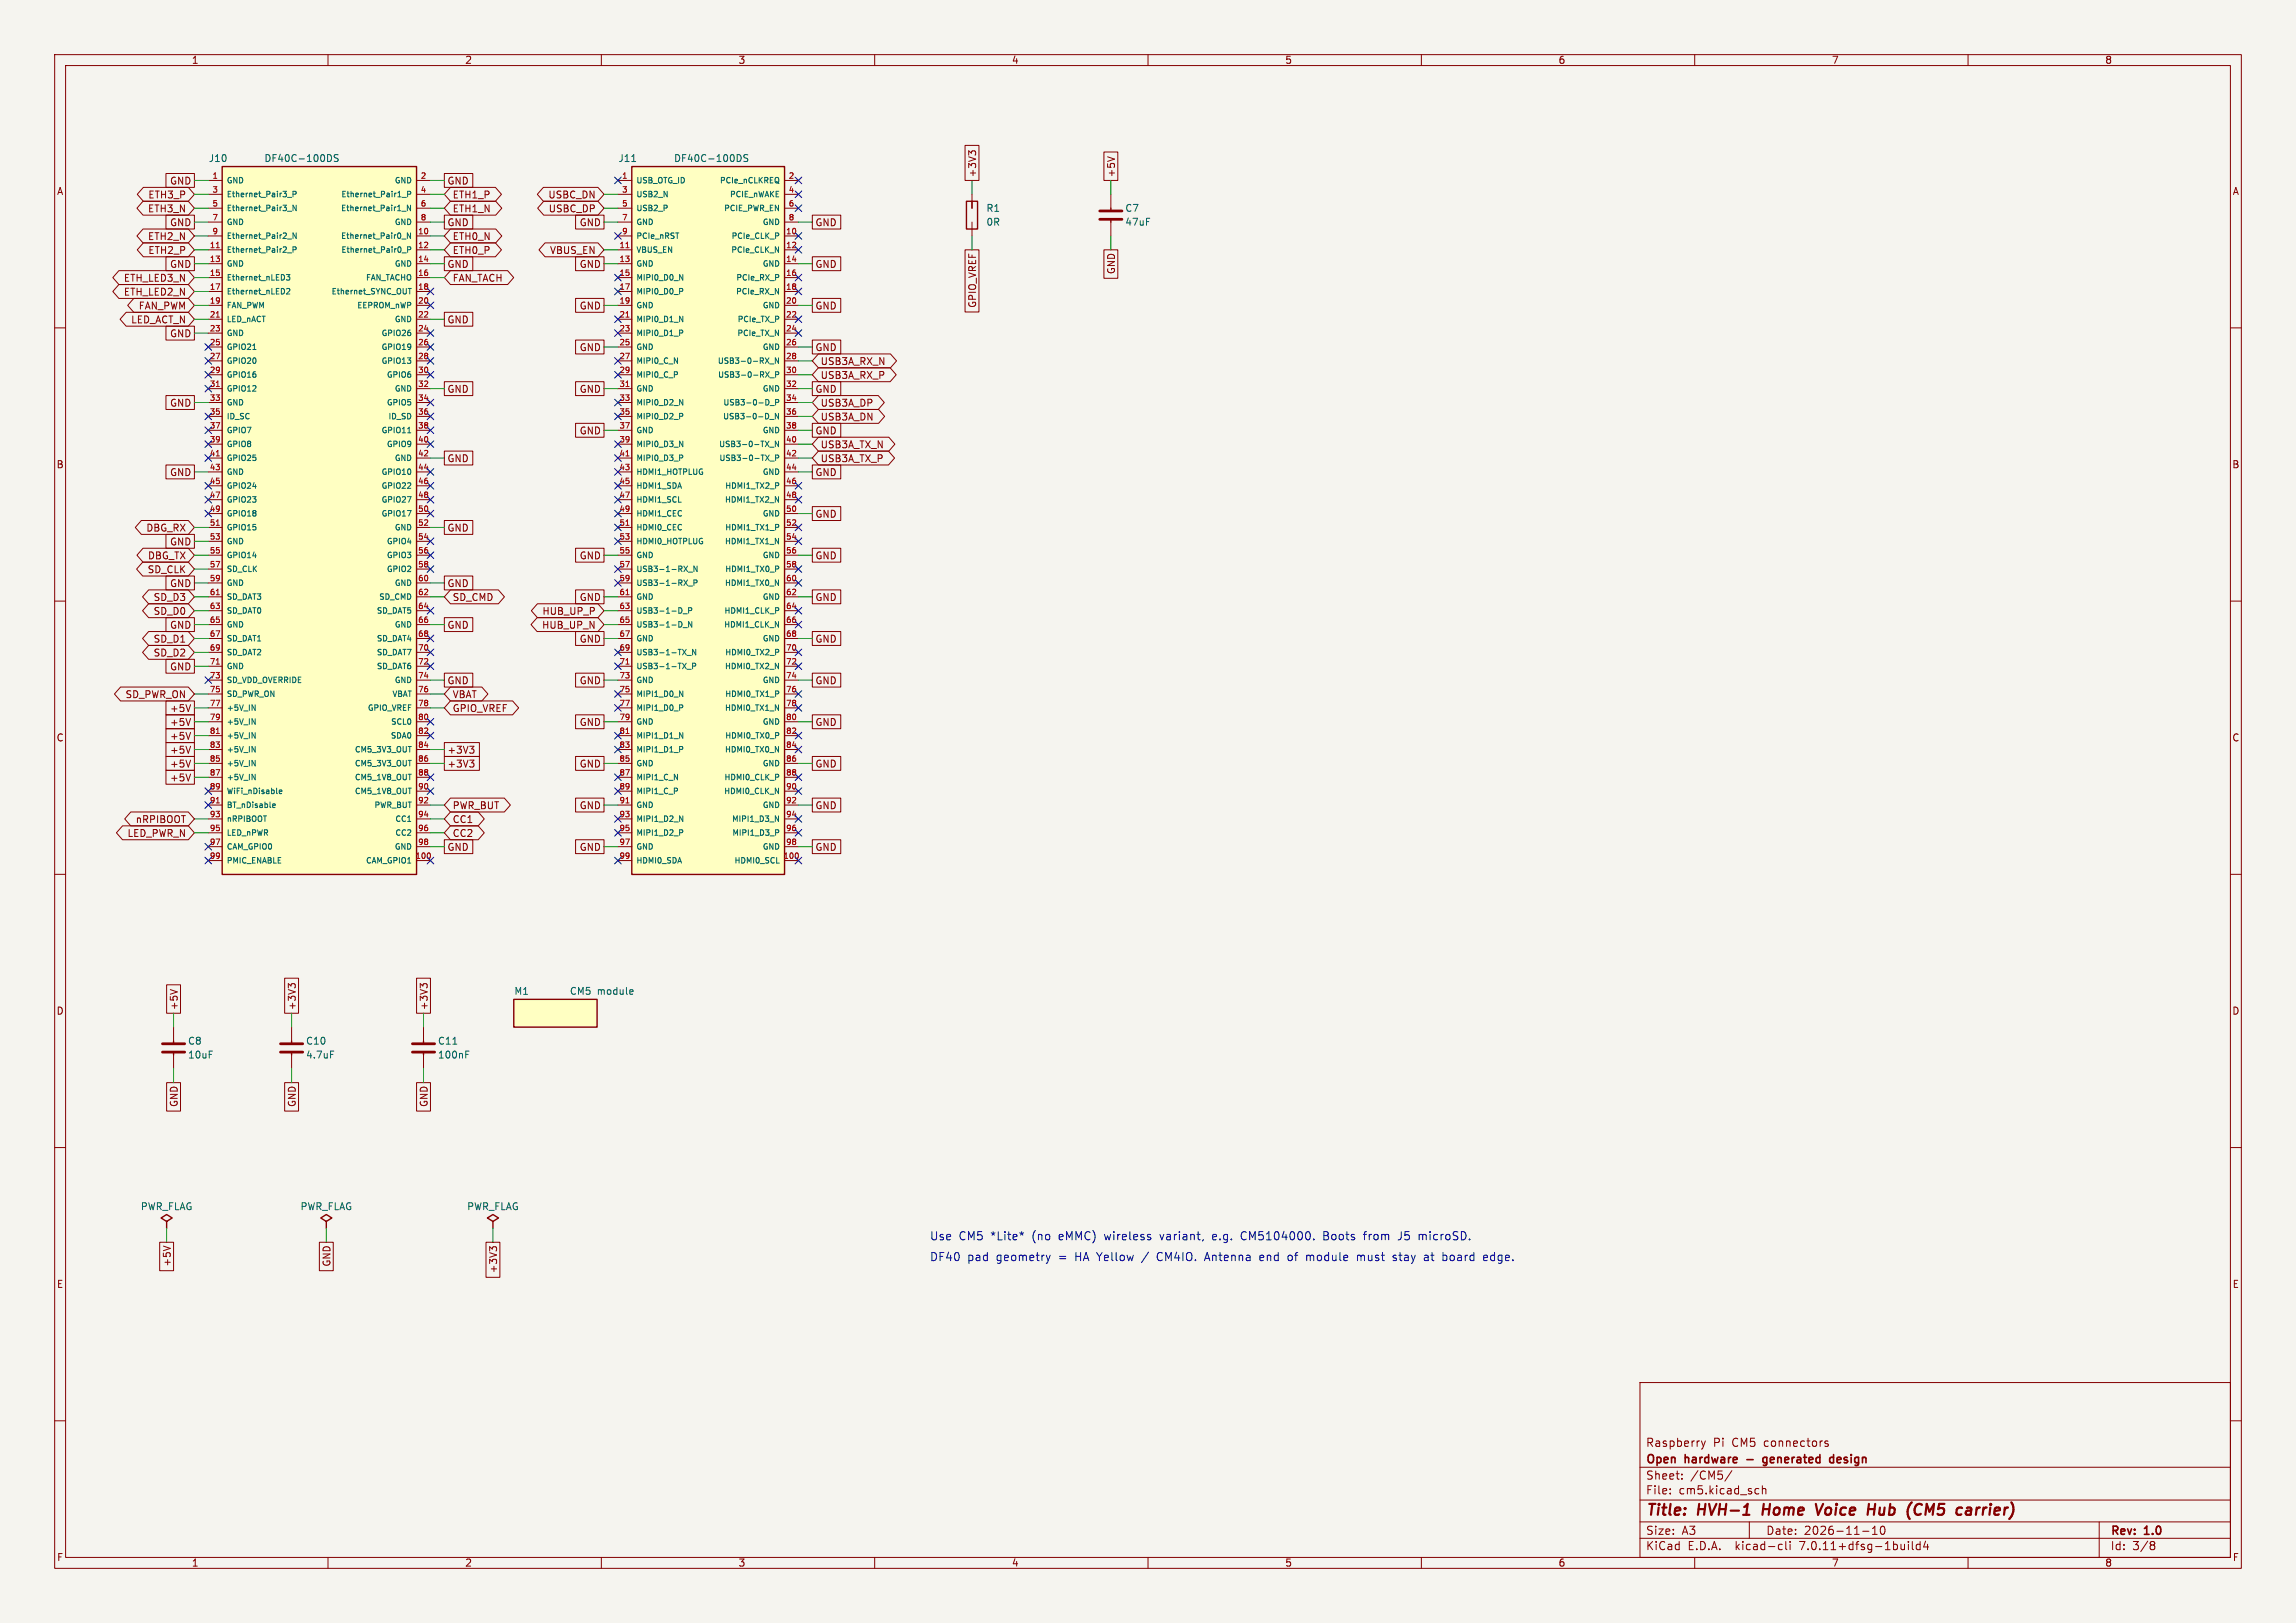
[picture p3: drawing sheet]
<svg xmlns="http://www.w3.org/2000/svg" width="420mm" height="297mm" viewBox="0 0 420 297" stroke-linecap="round" stroke-linejoin="round" font-family="sans-serif">
<defs><g id="words">
<g font-size="2.8" fill="#840000">
<text x="301" y="277.9">Title:</text>
<text x="310.6" y="277.9">HVH-1</text>
<text x="323.3" y="277.9">Home</text>
<text x="333.9" y="277.9">Voice</text>
<text x="344.1" y="277.9">Hub</text>
<text x="352.1" y="277.9">(CM5</text>
<text x="362" y="277.9">carrier)</text>
</g>
<g font-size="2.1" fill="#0000c2">
<text x="170" y="227.1">Use</text>
<text x="175.4" y="227.1">CM5</text>
<text x="181.3" y="227.1">*Lite*</text>
<text x="189" y="227.1">(no</text>
<text x="194" y="227.1">eMMC)</text>
<text x="202.5" y="227.1">wireless</text>
<text x="212.8" y="227.1">variant,</text>
<text x="222.5" y="227.1">e.g.</text>
<text x="227.9" y="227.1">CM5104000.</text>
<text x="243.1" y="227.1">Boots</text>
<text x="250.7" y="227.1">from</text>
<text x="257.2" y="227.1">J5</text>
<text x="261" y="227.1">microSD.</text>
<text x="170" y="230.9">DF40</text>
<text x="176.9" y="230.9">pad</text>
<text x="182.3" y="230.9">geometry</text>
<text x="193.8" y="230.9">=</text>
<text x="197" y="230.9">HA Yellow</text>
<text x="209.5" y="230.9">/</text>
<text x="212.4" y="230.9">CM4IO.</text>
<text x="221.3" y="230.9">Antenna</text>
<text x="231.5" y="230.9">end</text>
<text x="236.8" y="230.9">of</text>
<text x="240.3" y="230.9">module</text>
<text x="249.7" y="230.9">must</text>
<text x="256.5" y="230.9">stay</text>
<text x="262.3" y="230.9">at</text>
<text x="265.9" y="230.9">board</text>
<text x="273.5" y="230.9">edge.</text>
</g>
<g font-size="2.1" fill="#840000">
<text x="301" y="268.2">Open</text>
<text x="301" y="265">Raspberry</text>
<text x="308.3" y="268.2">hardware</text>
<text x="313.4" y="265">Pi</text>
<text x="316.9" y="265">CM5</text>
<text x="322.8" y="265">connectors</text>
<text x="323.8" y="268.2">generated</text>
<text x="336.6" y="268.2">design</text>
<text x="301" y="273.7">File:</text>
<text x="301" y="271">Sheet:</text>
<text x="307.1" y="273.7">cm5.kicad_sch</text>
<text x="309.2" y="271">/CM5/</text>
<text x="301" y="281.1">Size:</text>
<text x="307.6" y="281.1">A3</text>
<text x="323" y="281.1">Date:</text>
<text x="330" y="281.1">2026-11-10</text>
<text x="386" y="281.3">Rev:</text>
<text x="392.4" y="281.3">1.0</text>
<text x="301" y="283.9">KiCad</text>
<text x="308.7" y="283.9">E.D.A.</text>
<text x="317.6" y="283.9">kicad-cli</text>
<text x="329.5" y="283.9">7.0.11+dfsg-1build4</text>
<text x="386" y="283.9">Id:</text>
<text x="390.1" y="283.9">3/8</text>
</g>
<g font-size="1.8" fill="#840000">
<text x="35" y="11.9">1</text>
<text x="85" y="11.9">2</text>
<text x="135" y="11.9">3</text>
<text x="185" y="11.9">4</text>
<text x="235" y="11.9">5</text>
<text x="285" y="11.9">6</text>
<text x="335" y="11.9">7</text>
<text x="385" y="11.9">8</text>
<text x="10.3" y="35.9">A</text>
<text x="31" y="34">GND</text>
<text x="81.8" y="34">GND</text>
<text x="178.8" y="32.5" transform="rotate(-90 178.8 32.5)">+3V3</text>
<text x="204.2" y="32.5" transform="rotate(-90 204.2 32.5)">+5V</text>
<text x="408.3" y="35.9">A</text>
<text x="27" y="39.1">ETH3_N</text>
<text x="27" y="36.5">ETH3_P</text>
<text x="31" y="41.6">GND</text>
<text x="81.8" y="41.6">GND</text>
<text x="82.7" y="36.5">ETH1_P</text>
<text x="82.7" y="39.1">ETH1_N</text>
<text x="100.2" y="36.5">USBC_DN</text>
<text x="100.3" y="39.1">USBC_DP</text>
<text x="105.9" y="41.6">GND</text>
<text x="149.1" y="41.6">GND</text>
<text x="27" y="44.1">ETH2_N</text>
<text x="27" y="46.7">ETH2_P</text>
<text x="82.7" y="46.7">ETH0_P</text>
<text x="82.7" y="44.1">ETH0_N</text>
<text x="100.5" y="46.7">VBUS_EN</text>
<text x="22.6" y="51.8">ETH_LED3_N</text>
<text x="31" y="49.2">GND</text>
<text x="81.8" y="49.2">GND</text>
<text x="82.7" y="51.8">FAN_TACH</text>
<text x="105.9" y="49.2">GND</text>
<text x="149.1" y="49.2">GND</text>
<text x="204.2" y="50.3" transform="rotate(-90 204.2 50.3)">GND</text>
<text x="22.6" y="54.3">ETH_LED2_N</text>
<text x="23.9" y="59.4">LED_ACT_N</text>
<text x="25.3" y="56.8">FAN_PWM</text>
<text x="81.8" y="59.4">GND</text>
<text x="105.9" y="56.8">GND</text>
<text x="149.1" y="56.8">GND</text>
<text x="178.8" y="56.4" transform="rotate(-90 178.8 56.4)">GPIO_VREF</text>
<text x="31" y="61.9">GND</text>
<text x="105.9" y="64.5">GND</text>
<text x="149.1" y="64.5">GND</text>
<text x="150" y="69.5">USB3A_RX_P</text>
<text x="150" y="67">USB3A_RX_N</text>
<text x="31" y="74.6">GND</text>
<text x="81.8" y="72.1">GND</text>
<text x="105.9" y="72.1">GND</text>
<text x="149.1" y="72.1">GND</text>
<text x="150" y="77.2">USB3A_DN</text>
<text x="150" y="74.6">USB3A_DP</text>
<text x="105.9" y="79.7">GND</text>
<text x="149.1" y="79.7">GND</text>
<text x="150" y="82.2">USB3A_TX_N</text>
<text x="10.3" y="85.9">B</text>
<text x="31" y="87.3">GND</text>
<text x="81.8" y="84.8">GND</text>
<text x="149.1" y="87.3">GND</text>
<text x="150" y="84.8">USB3A_TX_P</text>
<text x="408.2" y="85.9">B</text>
<text x="149.1" y="94.9">GND</text>
<text x="26.7" y="97.5">DBG_RX</text>
<text x="31" y="100">GND</text>
<text x="81.8" y="97.5">GND</text>
<text x="26.9" y="105.1">SD_CLK</text>
<text x="27" y="102.6">DBG_TX</text>
<text x="31" y="107.6">GND</text>
<text x="81.8" y="107.6">GND</text>
<text x="105.9" y="102.6">GND</text>
<text x="149.1" y="102.6">GND</text>
<text x="28" y="112.7">SD_D0</text>
<text x="28" y="110.2">SD_D3</text>
<text x="82.7" y="110.2">SD_CMD</text>
<text x="99.1" y="112.7">HUB_UP_P</text>
<text x="105.9" y="110.2">GND</text>
<text x="149.1" y="110.2">GND</text>
<text x="28" y="117.8">SD_D1</text>
<text x="31" y="115.3">GND</text>
<text x="81.8" y="115.3">GND</text>
<text x="99.1" y="115.3">HUB_UP_N</text>
<text x="105.9" y="117.8">GND</text>
<text x="149.1" y="117.8">GND</text>
<text x="28" y="120.3">SD_D2</text>
<text x="31" y="122.9">GND</text>
<text x="81.8" y="125.4">GND</text>
<text x="105.9" y="125.4">GND</text>
<text x="149.1" y="125.4">GND</text>
<text x="22.9" y="128">SD_PWR_ON</text>
<text x="31" y="130.5">+5V</text>
<text x="82.7" y="128">VBAT</text>
<text x="82.7" y="130.5">GPIO_VREF</text>
<text x="10.3" y="135.9">C</text>
<text x="31" y="135.6">+5V</text>
<text x="31" y="133">+5V</text>
<text x="105.9" y="133">GND</text>
<text x="149.1" y="133">GND</text>
<text x="408.2" y="135.9">C</text>
<text x="31" y="140.7">+5V</text>
<text x="31" y="138.1">+5V</text>
<text x="31" y="143.2">+5V</text>
<text x="81.8" y="138.1">+3V3</text>
<text x="81.8" y="140.7">+3V3</text>
<text x="105.9" y="140.7">GND</text>
<text x="149.1" y="140.7">GND</text>
<text x="82.7" y="148.3">PWR_BUT</text>
<text x="105.9" y="148.3">GND</text>
<text x="149.1" y="148.3">GND</text>
<text x="23.2" y="153.4">LED_PWR_N</text>
<text x="24.7" y="150.8">nRPIBOOT</text>
<text x="81.8" y="155.9">GND</text>
<text x="82.7" y="150.8">CC1</text>
<text x="82.7" y="153.4">CC2</text>
<text x="105.9" y="155.9">GND</text>
<text x="149.1" y="155.9">GND</text>
<text x="10.3" y="185.9">D</text>
<text x="32.7" y="184.9" transform="rotate(-90 32.7 184.9)">+5V</text>
<text x="54.3" y="184.9" transform="rotate(-90 54.3 184.9)">+3V3</text>
<text x="78.4" y="184.9" transform="rotate(-90 78.4 184.9)">+3V3</text>
<text x="408.2" y="185.9">D</text>
<text x="32.7" y="202.7" transform="rotate(-90 32.7 202.7)">GND</text>
<text x="54.3" y="202.7" transform="rotate(-90 54.3 202.7)">GND</text>
<text x="78.4" y="202.7" transform="rotate(-90 78.4 202.7)">GND</text>
<text x="31.4" y="231.9" transform="rotate(-90 31.4 231.9)">+5V</text>
<text x="60.6" y="231.9" transform="rotate(-90 60.6 231.9)">GND</text>
<text x="91.1" y="233.1" transform="rotate(-90 91.1 233.1)">+3V3</text>
<text x="10.3" y="235.9">E</text>
<text x="408.3" y="235.9">E</text>
<text x="10.3" y="285.9">F</text>
<text x="35" y="286.9">1</text>
<text x="85" y="286.9">2</text>
<text x="135" y="286.9">3</text>
<text x="185" y="286.9">4</text>
<text x="235" y="286.9">5</text>
<text x="285" y="286.9">6</text>
<text x="335" y="286.9">7</text>
<text x="385" y="286.9">8</text>
<text x="408.3" y="285.9">F</text>
</g>
<g font-size="1.8" fill="#006464">
<text x="38.1" y="29.8">J10</text>
<text x="48.3" y="29.8">DF40C-100DS</text>
<text x="113" y="29.8">J11</text>
<text x="123.2" y="29.8">DF40C-100DS</text>
<text x="180.3" y="39">R1</text>
<text x="180.3" y="41.5">0R</text>
<text x="205.7" y="39">C7</text>
<text x="205.7" y="41.5">47uF</text>
<text x="94" y="182.2">M1</text>
<text x="104.1" y="182.2">CM5</text>
<text x="109.3" y="182.2">module</text>
<text x="34.3" y="191.4">C8</text>
<text x="55.9" y="191.4">C10</text>
<text x="80" y="191.4">C11</text>
<text x="34.3" y="193.9">10uF</text>
<text x="55.9" y="193.9">4.7uF</text>
<text x="80" y="193.9">100nF</text>
<text x="25.7" y="221.7">PWR_FLAG</text>
<text x="54.9" y="221.7">PWR_FLAG</text>
<text x="85.4" y="221.7">PWR_FLAG</text>
</g>
<g font-size="1.4" fill="#a90000">
<text x="38.8" y="32.8">1</text>
<text x="38.8" y="35.3">3</text>
<text x="76.9" y="32.8">2</text>
<text x="76.9" y="35.3">4</text>
<text x="113.7" y="32.8">1</text>
<text x="113.7" y="35.3">3</text>
<text x="144.2" y="32.8">2</text>
<text x="144.2" y="35.3">4</text>
<text x="38.8" y="37.8">5</text>
<text x="38.8" y="40.4">7</text>
<text x="76.9" y="37.8">6</text>
<text x="76.9" y="40.4">8</text>
<text x="113.7" y="37.8">5</text>
<text x="113.7" y="40.4">7</text>
<text x="144.2" y="37.8">6</text>
<text x="144.2" y="40.4">8</text>
<text x="38.3" y="45.5">11</text>
<text x="38.8" y="42.9">9</text>
<text x="76.4" y="42.9">10</text>
<text x="76.4" y="45.5">12</text>
<text x="113.2" y="45.5">11</text>
<text x="113.7" y="42.9">9</text>
<text x="143.7" y="42.9">10</text>
<text x="143.7" y="45.5">12</text>
<text x="38.3" y="48">13</text>
<text x="38.3" y="50.5">15</text>
<text x="38.3" y="53.1">17</text>
<text x="76.4" y="48">14</text>
<text x="76.4" y="50.5">16</text>
<text x="76.4" y="53.1">18</text>
<text x="113.2" y="48">13</text>
<text x="113.2" y="50.5">15</text>
<text x="113.2" y="53.1">17</text>
<text x="143.7" y="48">14</text>
<text x="143.7" y="50.5">16</text>
<text x="143.7" y="53.1">18</text>
<text x="38.3" y="55.6">19</text>
<text x="38.3" y="58.2">21</text>
<text x="76.4" y="55.6">20</text>
<text x="76.4" y="58.2">22</text>
<text x="113.2" y="55.6">19</text>
<text x="113.2" y="58.2">21</text>
<text x="143.7" y="55.6">20</text>
<text x="143.7" y="58.2">22</text>
<text x="38.3" y="60.7">23</text>
<text x="38.3" y="63.2">25</text>
<text x="38.3" y="65.8">27</text>
<text x="76.4" y="60.7">24</text>
<text x="76.4" y="63.2">26</text>
<text x="76.4" y="65.8">28</text>
<text x="113.2" y="60.7">23</text>
<text x="113.2" y="63.2">25</text>
<text x="113.2" y="65.8">27</text>
<text x="143.7" y="60.7">24</text>
<text x="143.7" y="63.2">26</text>
<text x="143.7" y="65.8">28</text>
<text x="38.3" y="68.3">29</text>
<text x="38.3" y="70.9">31</text>
<text x="76.4" y="68.3">30</text>
<text x="76.4" y="70.9">32</text>
<text x="113.2" y="68.3">29</text>
<text x="113.2" y="70.9">31</text>
<text x="143.7" y="68.3">30</text>
<text x="143.7" y="70.9">32</text>
<text x="38.3" y="73.4">33</text>
<text x="38.3" y="75.9">35</text>
<text x="76.4" y="73.4">34</text>
<text x="76.4" y="75.9">36</text>
<text x="113.2" y="73.4">33</text>
<text x="113.2" y="75.9">35</text>
<text x="143.7" y="73.4">34</text>
<text x="143.7" y="75.9">36</text>
<text x="38.3" y="78.5">37</text>
<text x="38.3" y="81">39</text>
<text x="38.3" y="83.6">41</text>
<text x="76.4" y="78.5">38</text>
<text x="76.4" y="81">40</text>
<text x="76.4" y="83.6">42</text>
<text x="113.2" y="78.5">37</text>
<text x="113.2" y="81">39</text>
<text x="113.2" y="83.6">41</text>
<text x="143.7" y="78.5">38</text>
<text x="143.7" y="81">40</text>
<text x="143.7" y="83.6">42</text>
<text x="38.3" y="86.1">43</text>
<text x="38.3" y="88.6">45</text>
<text x="76.4" y="86.1">44</text>
<text x="76.4" y="88.6">46</text>
<text x="113.2" y="86.1">43</text>
<text x="113.2" y="88.6">45</text>
<text x="143.7" y="86.1">44</text>
<text x="143.7" y="88.6">46</text>
<text x="38.3" y="91.2">47</text>
<text x="38.3" y="93.7">49</text>
<text x="76.4" y="91.2">48</text>
<text x="76.4" y="93.7">50</text>
<text x="113.2" y="91.2">47</text>
<text x="113.2" y="93.7">49</text>
<text x="143.7" y="91.2">48</text>
<text x="143.7" y="93.7">50</text>
<text x="38.3" y="96.3">51</text>
<text x="38.3" y="98.8">53</text>
<text x="38.3" y="101.3">55</text>
<text x="76.4" y="96.3">52</text>
<text x="76.4" y="98.8">54</text>
<text x="76.4" y="101.3">56</text>
<text x="113.2" y="96.3">51</text>
<text x="113.2" y="98.8">53</text>
<text x="113.2" y="101.3">55</text>
<text x="143.7" y="96.3">52</text>
<text x="143.7" y="98.8">54</text>
<text x="143.7" y="101.3">56</text>
<text x="38.3" y="103.9">57</text>
<text x="38.3" y="106.4">59</text>
<text x="76.4" y="103.9">58</text>
<text x="76.4" y="106.4">60</text>
<text x="113.2" y="103.9">57</text>
<text x="113.2" y="106.4">59</text>
<text x="143.7" y="103.9">58</text>
<text x="143.7" y="106.4">60</text>
<text x="38.3" y="109">61</text>
<text x="38.3" y="111.5">63</text>
<text x="76.4" y="109">62</text>
<text x="76.4" y="111.5">64</text>
<text x="113.2" y="109">61</text>
<text x="113.2" y="111.5">63</text>
<text x="143.7" y="109">62</text>
<text x="143.7" y="111.5">64</text>
<text x="38.3" y="114">65</text>
<text x="38.3" y="116.6">67</text>
<text x="38.3" y="119.1">69</text>
<text x="76.4" y="114">66</text>
<text x="76.4" y="116.6">68</text>
<text x="76.4" y="119.1">70</text>
<text x="113.2" y="114">65</text>
<text x="113.2" y="116.6">67</text>
<text x="113.2" y="119.1">69</text>
<text x="143.7" y="114">66</text>
<text x="143.7" y="116.6">68</text>
<text x="143.7" y="119.1">70</text>
<text x="38.3" y="121.7">71</text>
<text x="38.3" y="124.2">73</text>
<text x="76.4" y="121.7">72</text>
<text x="76.4" y="124.2">74</text>
<text x="113.2" y="121.7">71</text>
<text x="113.2" y="124.2">73</text>
<text x="143.7" y="121.7">72</text>
<text x="143.7" y="124.2">74</text>
<text x="38.3" y="126.7">75</text>
<text x="38.3" y="129.3">77</text>
<text x="38.3" y="131.8">79</text>
<text x="76.4" y="126.7">76</text>
<text x="76.4" y="129.3">78</text>
<text x="76.4" y="131.8">80</text>
<text x="113.2" y="126.7">75</text>
<text x="113.2" y="129.3">77</text>
<text x="113.2" y="131.8">79</text>
<text x="143.7" y="126.7">76</text>
<text x="143.7" y="129.3">78</text>
<text x="143.7" y="131.8">80</text>
<text x="38.3" y="134.4">81</text>
<text x="38.3" y="136.9">83</text>
<text x="76.4" y="134.4">82</text>
<text x="76.4" y="136.9">84</text>
<text x="113.2" y="134.4">81</text>
<text x="113.2" y="136.9">83</text>
<text x="143.7" y="134.4">82</text>
<text x="143.7" y="136.9">84</text>
<text x="38.3" y="139.4">85</text>
<text x="38.3" y="142">87</text>
<text x="76.4" y="139.4">86</text>
<text x="76.4" y="142">88</text>
<text x="113.2" y="139.4">85</text>
<text x="113.2" y="142">87</text>
<text x="143.7" y="139.4">86</text>
<text x="143.7" y="142">88</text>
<text x="38.3" y="144.5">89</text>
<text x="38.3" y="147.1">91</text>
<text x="38.3" y="149.6">93</text>
<text x="76.4" y="144.5">90</text>
<text x="76.4" y="147.1">92</text>
<text x="76.4" y="149.6">94</text>
<text x="113.2" y="144.5">89</text>
<text x="113.2" y="147.1">91</text>
<text x="113.2" y="149.6">93</text>
<text x="143.7" y="144.5">90</text>
<text x="143.7" y="147.1">92</text>
<text x="143.7" y="149.6">94</text>
<text x="38.3" y="152.1">95</text>
<text x="38.3" y="154.7">97</text>
<text x="76.4" y="152.1">96</text>
<text x="76.4" y="154.7">98</text>
<text x="113.2" y="152.1">95</text>
<text x="113.2" y="154.7">97</text>
<text x="143.7" y="152.1">96</text>
<text x="143.7" y="154.7">98</text>
<text x="38.3" y="157.2">99</text>
<text x="75.9" y="157.2">100</text>
<text x="113.2" y="157.2">99</text>
<text x="143.2" y="157.2">100</text>
</g>
<g font-size="1.4" fill="#006464">
<text x="41.4" y="33.8">GND</text>
<text x="72.1" y="33.8">GND</text>
<text x="116.3" y="33.8">USB_OTG_ID</text>
<text x="131.6" y="33.8">PCIe_nCLKREQ</text>
<text x="41.4" y="36.3">Ethernet_Pair3_P</text>
<text x="41.4" y="38.8">Ethernet_Pair3_N</text>
<text x="41.4" y="41.4">GND</text>
<text x="62.3" y="38.8">Ethernet_Pair1_N</text>
<text x="62.3" y="36.3">Ethernet_Pair1_P</text>
<text x="72.1" y="41.4">GND</text>
<text x="116.3" y="36.3">USB2_N</text>
<text x="116.3" y="38.8">USB2_P</text>
<text x="116.3" y="41.4">GND</text>
<text x="132.3" y="38.8">PCIE_PWR_EN</text>
<text x="133.4" y="36.3">PCIE_nWAKE</text>
<text x="139.4" y="41.4">GND</text>
<text x="41.4" y="46.5">Ethernet_Pair2_P</text>
<text x="41.4" y="43.9">Ethernet_Pair2_N</text>
<text x="62.3" y="43.9">Ethernet_Pair0_N</text>
<text x="62.3" y="46.5">Ethernet_Pair0_P</text>
<text x="116.3" y="46.5">VBUS_EN</text>
<text x="116.3" y="43.9">PCIe_nRST</text>
<text x="133.6" y="46.5">PCIe_CLK_N</text>
<text x="133.7" y="43.9">PCIe_CLK_P</text>
<text x="41.4" y="49">GND</text>
<text x="41.4" y="51.5">Ethernet_nLED3</text>
<text x="66.8" y="51.5">FAN_TACHO</text>
<text x="72.1" y="49">GND</text>
<text x="116.3" y="49">GND</text>
<text x="116.3" y="51.5">MIPI0_D0_N</text>
<text x="134.6" y="51.5">PCIe_RX_P</text>
<text x="139.4" y="49">GND</text>
<text x="41.4" y="54.1">Ethernet_nLED2</text>
<text x="41.4" y="56.6">FAN_PWM</text>
<text x="41.4" y="59.2">LED_nACT</text>
<text x="60.5" y="54.1">Ethernet_SYNC_OUT</text>
<text x="65.2" y="56.6">EEPROM_nWP</text>
<text x="72.1" y="59.2">GND</text>
<text x="116.3" y="54.1">MIPI0_D0_P</text>
<text x="116.3" y="56.6">GND</text>
<text x="116.3" y="59.2">MIPI0_D1_N</text>
<text x="134.5" y="54.1">PCIe_RX_N</text>
<text x="134.8" y="59.2">PCIe_TX_P</text>
<text x="139.4" y="56.6">GND</text>
<text x="41.4" y="61.7">GND</text>
<text x="41.4" y="64.2">GPIO21</text>
<text x="69.7" y="61.7">GPIO26</text>
<text x="69.7" y="64.2">GPIO19</text>
<text x="116.3" y="61.7">MIPI0_D1_P</text>
<text x="116.3" y="64.2">GND</text>
<text x="134.8" y="61.7">PCIe_TX_N</text>
<text x="139.4" y="64.2">GND</text>
<text x="41.4" y="66.8">GPIO20</text>
<text x="41.4" y="69.3">GPIO16</text>
<text x="41.4" y="71.9">GPIO12</text>
<text x="69.7" y="66.8">GPIO13</text>
<text x="70.6" y="69.3">GPIO6</text>
<text x="72.1" y="71.9">GND</text>
<text x="116.3" y="66.8">MIPI0_C_N</text>
<text x="116.3" y="69.3">MIPI0_C_P</text>
<text x="116.3" y="71.9">GND</text>
<text x="131.2" y="66.8">USB3-0-RX_N</text>
<text x="131.2" y="69.3">USB3-0-RX_P</text>
<text x="139.4" y="71.9">GND</text>
<text x="41.4" y="74.4">GND</text>
<text x="41.4" y="76.9">ID_SC</text>
<text x="70.6" y="74.4">GPIO5</text>
<text x="70.9" y="76.9">ID_SD</text>
<text x="116.3" y="74.4">MIPI0_D2_N</text>
<text x="116.3" y="76.9">MIPI0_D2_P</text>
<text x="132.1" y="76.9">USB3-0-D_N</text>
<text x="132.2" y="74.4">USB3-0-D_P</text>
<text x="41.4" y="79.5">GPIO7</text>
<text x="41.4" y="82">GPIO8</text>
<text x="69.7" y="79.5">GPIO11</text>
<text x="70.6" y="82">GPIO9</text>
<text x="116.3" y="79.5">GND</text>
<text x="116.3" y="82">MIPI0_D3_N</text>
<text x="131.4" y="82">USB3-0-TX_N</text>
<text x="139.4" y="79.5">GND</text>
<text x="41.4" y="84.6">GPIO25</text>
<text x="41.4" y="87.1">GND</text>
<text x="41.4" y="89.6">GPIO24</text>
<text x="69.7" y="87.1">GPIO10</text>
<text x="69.7" y="89.6">GPIO22</text>
<text x="72.1" y="84.6">GND</text>
<text x="116.3" y="84.6">MIPI0_D3_P</text>
<text x="116.3" y="87.1">HDMI1_HOTPLUG</text>
<text x="116.3" y="89.6">HDMI1_SDA</text>
<text x="131.5" y="84.6">USB3-0-TX_P</text>
<text x="132.5" y="89.6">HDMI1_TX2_P</text>
<text x="139.4" y="87.1">GND</text>
<text x="41.4" y="92.2">GPIO23</text>
<text x="41.4" y="94.7">GPIO18</text>
<text x="69.7" y="92.2">GPIO27</text>
<text x="69.7" y="94.7">GPIO17</text>
<text x="116.3" y="92.2">HDMI1_SCL</text>
<text x="116.3" y="94.7">HDMI1_CEC</text>
<text x="132.5" y="92.2">HDMI1_TX2_N</text>
<text x="139.4" y="94.7">GND</text>
<text x="41.4" y="97.3">GPIO15</text>
<text x="41.4" y="99.8">GND</text>
<text x="70.6" y="99.8">GPIO4</text>
<text x="72.1" y="97.3">GND</text>
<text x="116.3" y="97.3">HDMI0_CEC</text>
<text x="116.3" y="99.8">HDMI0_HOTPLUG</text>
<text x="132.5" y="99.8">HDMI1_TX1_N</text>
<text x="132.5" y="97.3">HDMI1_TX1_P</text>
<text x="41.4" y="102.3">GPIO14</text>
<text x="41.4" y="104.9">SD_CLK</text>
<text x="41.4" y="107.4">GND</text>
<text x="70.6" y="102.3">GPIO3</text>
<text x="70.6" y="104.9">GPIO2</text>
<text x="72.1" y="107.4">GND</text>
<text x="116.3" y="102.3">GND</text>
<text x="116.3" y="104.9">USB3-1-RX_N</text>
<text x="116.3" y="107.4">USB3-1-RX_P</text>
<text x="132.5" y="107.4">HDMI1_TX0_N</text>
<text x="132.5" y="104.9">HDMI1_TX0_P</text>
<text x="139.4" y="102.3">GND</text>
<text x="41.4" y="110">SD_DAT3</text>
<text x="41.4" y="112.5">SD_DAT0</text>
<text x="68.8" y="112.5">SD_DAT5</text>
<text x="69.2" y="110">SD_CMD</text>
<text x="116.3" y="110">GND</text>
<text x="116.3" y="112.5">USB3-1-D_P</text>
<text x="132.4" y="112.5">HDMI1_CLK_P</text>
<text x="139.4" y="110">GND</text>
<text x="41.4" y="115">GND</text>
<text x="41.4" y="117.6">SD_DAT1</text>
<text x="68.8" y="117.6">SD_DAT4</text>
<text x="72.1" y="115">GND</text>
<text x="116.3" y="115">USB3-1-D_N</text>
<text x="116.3" y="117.6">GND</text>
<text x="132.3" y="115">HDMI1_CLK_N</text>
<text x="139.4" y="117.6">GND</text>
<text x="41.4" y="120.1">SD_DAT2</text>
<text x="41.4" y="122.7">GND</text>
<text x="41.4" y="125.2">SD_VDD_OVERRIDE</text>
<text x="68.8" y="120.1">SD_DAT7</text>
<text x="68.8" y="122.7">SD_DAT6</text>
<text x="72.1" y="125.2">GND</text>
<text x="116.3" y="120.1">USB3-1-TX_N</text>
<text x="116.3" y="122.7">USB3-1-TX_P</text>
<text x="116.3" y="125.2">GND</text>
<text x="132.5" y="122.7">HDMI0_TX2_N</text>
<text x="132.5" y="120.1">HDMI0_TX2_P</text>
<text x="139.4" y="125.2">GND</text>
<text x="41.4" y="127.7">SD_PWR_ON</text>
<text x="41.4" y="130.3">+5V_IN</text>
<text x="67.2" y="130.3">GPIO_VREF</text>
<text x="71.7" y="127.7">VBAT</text>
<text x="116.3" y="127.7">MIPI1_D0_N</text>
<text x="116.3" y="130.3">MIPI1_D0_P</text>
<text x="132.5" y="130.3">HDMI0_TX1_N</text>
<text x="132.5" y="127.7">HDMI0_TX1_P</text>
<text x="41.4" y="132.8">+5V_IN</text>
<text x="41.4" y="135.4">+5V_IN</text>
<text x="41.4" y="137.9">+5V_IN</text>
<text x="64.8" y="137.9">CM5_3V3_OUT</text>
<text x="71.4" y="135.4">SDA0</text>
<text x="71.4" y="132.8">SCL0</text>
<text x="116.3" y="132.8">GND</text>
<text x="116.3" y="135.4">MIPI1_D1_N</text>
<text x="116.3" y="137.9">MIPI1_D1_P</text>
<text x="132.5" y="137.9">HDMI0_TX0_N</text>
<text x="132.5" y="135.4">HDMI0_TX0_P</text>
<text x="139.4" y="132.8">GND</text>
<text x="41.4" y="140.4">+5V_IN</text>
<text x="41.4" y="143">+5V_IN</text>
<text x="64.8" y="140.4">CM5_3V3_OUT</text>
<text x="64.8" y="143">CM5_1V8_OUT</text>
<text x="116.3" y="140.4">GND</text>
<text x="116.3" y="143">MIPI1_C_N</text>
<text x="132.4" y="143">HDMI0_CLK_P</text>
<text x="139.4" y="140.4">GND</text>
<text x="41.4" y="145.5">WiFi_nDisable</text>
<text x="41.4" y="148.1">BT_nDisable</text>
<text x="64.8" y="145.5">CM5_1V8_OUT</text>
<text x="68.4" y="148.1">PWR_BUT</text>
<text x="116.3" y="145.5">MIPI1_C_P</text>
<text x="116.3" y="148.1">GND</text>
<text x="132.3" y="145.5">HDMI0_CLK_N</text>
<text x="139.4" y="148.1">GND</text>
<text x="41.4" y="150.6">nRPIBOOT</text>
<text x="41.4" y="153.1">LED_nPWR</text>
<text x="41.4" y="155.7">CAM_GPIO0</text>
<text x="72.1" y="155.7">GND</text>
<text x="72.2" y="150.6">CC1</text>
<text x="72.2" y="153.1">CC2</text>
<text x="116.3" y="150.6">MIPI1_D2_N</text>
<text x="116.3" y="153.1">MIPI1_D2_P</text>
<text x="116.3" y="155.7">GND</text>
<text x="133.8" y="150.6">MIPI1_D3_N</text>
<text x="133.8" y="153.1">MIPI1_D3_P</text>
<text x="139.4" y="155.7">GND</text>
<text x="41.4" y="158.2">PMIC_ENABLE</text>
<text x="66.8" y="158.2">CAM_GPIO1</text>
<text x="116.3" y="158.2">HDMI0_SDA</text>
<text x="134.2" y="158.2">HDMI0_SCL</text>
</g>
</g></defs>
<path d="M0 0h420v297h-420z" fill="#f5f4ef" stroke="#f5f4ef" stroke-width=".18"/>
<g fill="none" stroke="#840000" stroke-width=".18">
<path d="M10 10h400v277h-400zM12 12h396v273h-396zM60 10v2M110 10v2M160 10v2M210 10v2M260 10v2M310 10v2M360 10v2M26.2 36.8h8.2l1.2 1.3-1.2 1.3h-8.2l-1.2-1.3zM26.2 34.3h8.2l1.2 1.3-1.2 1.2h-8.2l-1.1-1.2zM30.4 39.4h5.2v2.5h-5.2z"/>
<path d="M30.4 31.8h5.2v2.5h-5.2zM38.1 33h2.5M38.1 35.6h2.5M38.1 38.1h2.5M76.2 33h2.5M76.2 35.6h2.5M76.2 38.1h2.5M81.3 31.8h5.2v2.5h-5.2zM81.3 39.4h5.2v2.5h-5.2zM82.4 34.3h8.2l1.1 1.3-1.1 1.2h-8.2l-1.1-1.2zM82.4 36.8h8.3l1.1 1.3-1.1 1.3h-8.3l-1.1-1.3zM99.4 34.3h10l1.1 1.3-1.1 1.2h-10l-1.1-1.2z"/>
<path d="M99.5 36.8h9.9l1.1 1.3-1.1 1.3h-9.9l-1.2-1.3zM105.3 39.4h5.2v2.5h-5.2zM113 33h2.6M113 35.6h2.6M113 38.1h2.6M143.5 33h2.5M143.5 35.6h2.5M143.5 38.1h2.5M148.6 39.4h5.2v2.5h-5.2zM176.5 26.6h2.6v6.4h-2.6zM177.7 28l-.5-.4v.8M177.7 27.8l.2-.2h.3l.3 .2"/>
<path d="M177.8 35.6v2.5M201.9 27.8h2.6v5.2h-2.6zM202.6 28.7l1.3 .4M203.2 35.6v2.5M10 60h2M21.7 49.5h12.7l1.2 1.3-1.2 1.3h-12.7l-1.1-1.3zM21.7 52.1h12.7l1.2 1.2-1.2 1.3h-12.7l-1.1-1.3zM23.1 57.1h11.3l1.2 1.3-1.2 1.3h-11.3l-1.1-1.3zM24.5 54.6h9.9l1.2 1.3-1.2 1.3h-9.9l-1.1-1.3zM26.2 41.9h8.2l1.2 1.3-1.2 1.3h-8.2l-1.2-1.3zM26.2 44.4h8.2l1.2 1.3-1.2 1.3h-8.2l-1.1-1.3zM30.4 59.7h5.2v2.5h-5.2z"/>
<path d="M30.4 47h5.2v2.5h-5.2zM38.1 43.2h2.5M38.1 45.7h2.5M38.1 48.3h2.5M38.1 50.8h2.5M38.1 53.3h2.5M38.1 55.9h2.5M38.1 58.4h2.5M38.1 40.6h2.5M76.2 43.2h2.5M76.2 45.7h2.5M76.2 48.3h2.5"/>
<path d="M76.2 50.8h2.5M76.2 53.3h2.5M76.2 55.9h2.5M76.2 58.4h2.5M76.2 40.6h2.5M81.3 57.1h5.2v2.6h-5.2zM81.3 47h5.2v2.5h-5.2zM82.4 49.5h10.5l1.1 1.3-1.1 1.3h-10.5l-1.1-1.3zM82.4 44.4h8.2l1.1 1.3-1.1 1.3h-8.2l-1.1-1.3zM82.4 41.9h8.3l1.1 1.3-1.1 1.3h-8.3l-1.1-1.3zM99.7 44.4h9.7l1.1 1.3-1.1 1.3h-9.7l-1.1-1.3zM105.3 47h5.2v2.5h-5.2z"/>
<path d="M105.3 54.6h5.2v2.6h-5.2zM113 43.2h2.6M113 45.7h2.6M113 48.3h2.6M113 50.8h2.6M113 53.3h2.6M113 55.9h2.6M113 58.4h2.6M113 40.6h2.6M143.5 43.2h2.5M143.5 45.7h2.5M143.5 48.3h2.5"/>
<path d="M143.5 50.8h2.5M143.5 53.3h2.5M143.5 55.9h2.5M143.5 58.4h2.5M143.5 40.6h2.5M148.6 47h5.2v2.5h-5.2zM148.6 54.6h5.2v2.6h-5.2zM176.5 45.7h2.6v11.4h-2.6zM177.8 40.6v2.6M201.9 45.7h2.6v5.2h-2.6zM203.2 40.6v2.6M408 60h2"/>
<path d="M30.4 72.4h5.2v2.5h-5.2zM38.1 61h2.5M38.1 63.5h2.5M38.1 66h2.5M38.1 68.6h2.5M38.1 71.1h2.5M38.1 73.7h2.5M38.1 76.2h2.5M38.1 78.7h2.5M76.2 61h2.5M76.2 63.5h2.5M76.2 66h2.5"/>
<path d="M76.2 68.6h2.5M76.2 71.1h2.5M76.2 73.7h2.5M76.2 76.2h2.5M76.2 78.7h2.5M81.3 69.8h5.2v2.6h-5.2zM105.3 62.2h5.2v2.6h-5.2zM105.3 69.8h5.2v2.6h-5.2zM105.3 77.5h5.2v2.5h-5.2zM113 61h2.6M113 63.5h2.6M113 66h2.6"/>
<path d="M113 68.6h2.6M113 71.1h2.6M113 73.7h2.6M113 76.2h2.6M113 78.7h2.6M143.5 61h2.5M143.5 63.5h2.5M143.5 66h2.5M143.5 68.6h2.5M143.5 71.1h2.5M143.5 73.7h2.5M143.5 76.2h2.5"/>
<path d="M143.5 78.7h2.5M148.6 69.8h5.2v2.6h-5.2zM148.6 62.2h5.2v2.6h-5.2zM148.6 77.5h5.2v2.5h-5.2zM149.7 74.9h11l1.1 1.3-1.1 1.3h-11l-1.1-1.3zM149.7 72.4h11l1.1 1.3-1.1 1.2h-11l-1.1-1.2zM149.7 67.3h13.1l1.1 1.3-1.1 1.3h-13.1l-1.1-1.3zM149.7 64.8h13.2l1.1 1.2-1.1 1.3h-13.2l-1.1-1.3zM25.9 95.2h8.5l1.2 1.3-1.2 1.3h-8.5l-1.2-1.3zM30.4 97.8h5.2v2.5h-5.2zM30.4 85.1h5.2v2.5h-5.2zM38.1 81.3h2.5"/>
<path d="M38.1 83.8h2.5M38.1 86.4h2.5M38.1 88.9h2.5M38.1 91.4h2.5M38.1 94h2.5M38.1 96.5h2.5M38.1 99.1h2.5M76.2 81.3h2.5M76.2 83.8h2.5M76.2 86.4h2.5M76.2 88.9h2.5M76.2 91.4h2.5"/>
<path d="M76.2 94h2.5M76.2 96.5h2.5M76.2 99.1h2.5M81.3 82.5h5.2v2.6h-5.2zM81.3 95.2h5.2v2.6h-5.2zM113 81.3h2.6M113 83.8h2.6M113 86.4h2.6M113 88.9h2.6M113 91.4h2.6M113 94h2.6M113 96.5h2.6"/>
<path d="M113 99.1h2.6M143.5 81.3h2.5M143.5 83.8h2.5M143.5 86.4h2.5M143.5 88.9h2.5M143.5 91.4h2.5M143.5 94h2.5M143.5 96.5h2.5M143.5 99.1h2.5M148.6 85.1h5.2v2.5h-5.2zM148.6 92.7h5.2v2.6h-5.2zM149.7 80h12.9l1.1 1.3-1.1 1.3h-12.9l-1.1-1.3z"/>
<path d="M149.7 82.5h12.8l1.1 1.3-1.1 1.3h-12.8l-1.1-1.3zM10 110h2M26.1 102.9h8.3l1.2 1.2-1.2 1.3h-8.3l-1.1-1.3zM26.2 100.3h8.2l1.2 1.3-1.2 1.3h-8.2l-1.2-1.3zM27.2 118.1h7.2l1.2 1.3-1.2 1.3h-7.2l-1.1-1.3zM27.2 115.6h7.2l1.2 1.2-1.2 1.3h-7.2l-1.1-1.3zM27.2 110.5h7.2l1.2 1.3-1.2 1.2h-7.2l-1.1-1.2zM27.2 107.9h7.2l1.2 1.3-1.2 1.3h-7.2l-1.1-1.3zM30.4 105.4h5.2v2.6h-5.2zM30.4 113h5.2v2.6h-5.2zM38.1 101.6h2.5M38.1 104.1h2.5"/>
<path d="M38.1 106.7h2.5M38.1 109.2h2.5M38.1 111.8h2.5M38.1 114.3h2.5M38.1 116.8h2.5M38.1 119.4h2.5M76.2 101.6h2.5M76.2 104.1h2.5M76.2 106.7h2.5M76.2 109.2h2.5M76.2 111.8h2.5M76.2 114.3h2.5"/>
<path d="M76.2 116.8h2.5M76.2 119.4h2.5M81.3 113h5.2v2.6h-5.2zM81.3 105.4h5.2v2.6h-5.2zM82.4 107.9h8.8l1.1 1.3-1.1 1.3h-8.8l-1.1-1.3zM98.2 113h11.2l1.1 1.3-1.1 1.3h-11.2l-1.1-1.3zM98.3 110.5h11.1l1.1 1.3-1.1 1.2h-11.1l-1.1-1.2zM105.3 100.3h5.2v2.6h-5.2zM105.3 107.9h5.2v2.6h-5.2zM105.3 115.6h5.2v2.5h-5.2zM113 101.6h2.6M113 104.1h2.6"/>
<path d="M113 106.7h2.6M113 109.2h2.6M113 111.8h2.6M113 114.3h2.6M113 116.8h2.6M113 119.4h2.6M143.5 101.6h2.5M143.5 104.1h2.5M143.5 106.7h2.5M143.5 109.2h2.5M143.5 111.8h2.5M143.5 114.3h2.5"/>
<path d="M143.5 116.8h2.5M143.5 119.4h2.5M148.6 115.6h5.2v2.5h-5.2zM148.6 107.9h5.2v2.6h-5.2zM148.6 100.3h5.2v2.6h-5.2zM408 110h2M22 125.7h12.4l1.2 1.3-1.2 1.3h-12.4l-1.1-1.3zM30.4 138.4h5.2v2.6h-5.2zM30.4 135.9h5.2v2.5h-5.2zM30.4 133.3h5.2v2.6h-5.2zM30.4 128.3h5.2v2.5h-5.2zM30.4 130.8h5.2v2.6h-5.2z"/>
<path d="M30.4 120.6h5.2v2.6h-5.2zM34.9 139.1l-.5 1.3M34.9 136.6l-.5 1.2M34.9 134l-.5 1.3M34.9 128.9l-.5 1.3M34.9 131.5l-.5 1.3M38.1 121.9h2.5M38.1 124.5h2.5M38.1 127h2.5M38.1 129.5h2.5M38.1 132.1h2.5M38.1 134.6h2.5"/>
<path d="M38.1 137.2h2.5M38.1 139.7h2.5M76.2 121.9h2.5M76.2 124.5h2.5M76.2 127h2.5M76.2 129.5h2.5M76.2 132.1h2.5M76.2 134.6h2.5M76.2 137.2h2.5M76.2 139.7h2.5M81.3 135.9h6.4v2.5h-6.4zM81.3 138.4h6.4v2.6h-6.4z"/>
<path d="M81.3 123.2h5.2v2.5h-5.2zM82.4 125.7h5.7l1.2 1.3-1.2 1.3h-5.7l-1.1-1.3zM82.4 128.3h11.4l1.1 1.2-1.1 1.3h-11.4l-1.1-1.3zM85.9 136.6h.8l-.4 .4M85.9 139.1h.8l-.4 .5M86.5 137l.2 .3v.3l-.2 .2M86.5 139.6l.2 .2v.3l-.2 .3M105.3 138.4h5.2v2.6h-5.2zM105.3 123.2h5.2v2.5h-5.2zM105.3 130.8h5.2v2.6h-5.2zM113 121.9h2.6M113 124.5h2.6"/>
<path d="M113 127h2.6M113 129.5h2.6M113 132.1h2.6M113 134.6h2.6M113 137.2h2.6M113 139.7h2.6M143.5 121.9h2.5M143.5 124.5h2.5M143.5 127h2.5M143.5 129.5h2.5M143.5 132.1h2.5M143.5 134.6h2.5"/>
<path d="M143.5 137.2h2.5M143.5 139.7h2.5M148.6 138.4h5.2v2.6h-5.2zM148.6 130.8h5.2v2.6h-5.2zM148.6 123.2h5.2v2.5h-5.2zM10 160h2M22.4 151.1h12l1.2 1.3-1.2 1.3h-12l-1.1-1.3zM23.9 148.6h10.5l1.2 1.3-1.2 1.2h-10.5l-1.1-1.2zM30.4 141h5.2v2.5h-5.2zM34.9 141.6l-.5 1.3M38.1 157.5h2.5M38.1 142.2h2.5"/>
<path d="M38.1 144.8h2.5M38.1 147.3h2.5M38.1 149.9h2.5M38.1 152.4h2.5M38.1 154.9h2.5M76.2 157.5h2.5M76.2 142.2h2.5M76.2 144.8h2.5M76.2 147.3h2.5M76.2 149.9h2.5M76.2 152.4h2.5M76.2 154.9h2.5"/>
<path d="M81.3 153.7h5.2v2.5h-5.2zM82.4 146h9.9l1.1 1.3-1.1 1.3h-9.9l-1.1-1.3zM82.4 148.6h5.1l1.1 1.3-1.1 1.2h-5.1l-1.1-1.2zM82.4 151.1h5.1l1.1 1.3-1.1 1.3h-5.1l-1.1-1.3zM105.3 153.7h5.2v2.5h-5.2zM105.3 146h5.2v2.6h-5.2zM113 157.5h2.6M113 142.2h2.6M113 144.8h2.6M113 147.3h2.6M113 149.9h2.6M113 152.4h2.6"/>
<path d="M113 154.9h2.6M143.5 157.5h2.5M143.5 142.2h2.5M143.5 144.8h2.5M143.5 147.3h2.5M143.5 149.9h2.5M143.5 152.4h2.5M143.5 154.9h2.5M148.6 153.7h5.2v2.5h-5.2zM148.6 146h5.2v2.6h-5.2zM408 160h2M52.1 179h2.5v6.4h-2.5z"/>
<path d="M76.2 179h2.5v6.4h-2.5zM30.5 180.2h2.5v5.2h-2.5zM30.5 198.1h2.5v5.2h-2.5zM31.2 181.1l1.2 .4M31.7 188v2.5M31.7 193v2.6M52.1 198.1h2.5v5.2h-2.5zM53.2 180.2l.3-.2h.3l.2 .2M53.2 180.4l-.5-.4v.8M53.3 188v2.5M53.3 193v2.6M76.2 198.1h2.5v5.2h-2.5z"/>
<path d="M77.4 180.4l-.5-.4v.8M77.4 180.2l.2-.2h.3l.2 .2M77.5 188v2.5M77.5 193v2.6M10 210h2M408 210h2M29.2 227.3h2.6v5.2h-2.6zM29.9 228l1.3 .5M58.4 227.3h2.6v5.2h-2.6zM88.9 227.3h2.5v6.4h-2.5zM90.1 228.6l-.5-.5v.8M90.1 228.4l.2-.3h.3l.2 .3"/>
<path d="M10 260h2M300 253h108v32h-108zM408 260h2M300 278.5h108M300 274.5h108M300 268.5h108M305.5 273.2v.2M305.5 272.5v.1M307.7 270.5v.2M307.7 269.8v.1M311.2 263.7l.4 1M311.6 264.7l-.2 .3-.2 .2"/>
<path d="M311.9 263.7l-.3 1M316.8 269.1l-1.3 1.9M320 278.5v3M321.3 272.4l.4 .1M321.7 273.3l-.4 .1M322.4 272.5l.2-.1 .3 .1 .1 .9M322.4 271.9v1.5M334.4 263.8l-.4-.1-.2 .2 .1 .2 .5 .2v.3h-.6M342.5 279.7l.4-.4v1.5M344.2 279.4l.1-.1a.8 .8 0 0 1 .5 .7 .8 .8 0 0 1-.5 .8 1 1 0 0 1-.1-1.4zM384 278.5v6.5M60 285v2"/>
<path d="M110 285v2M160 285v2M210 285v2M260 285v2M300 281.5h108M310 285v2M325.6 282.6l.4 .1M326 283.5l-.4 .1M326.7 282.1v1.3l.2 .2M327.4 282.1v.1M327.4 282.6v1M340.7 280.2h1.2"/>
<path d="M342.5 280.8h.9M349.1 282.1v.1M349.1 282.6v1M349.8 282.1v1.3l.2 .2M351.2 282.7l-.4-.1-.3 .3v.4l.2 .2h.5M351.2 282.1v1.5M352.2 282l-.3 1.1h.9M352.6 282.6v1M360 285v2M393.6 282.1h.3l.3 .3-.3 .3M393.6 282.7h.3M393.9 282.7l.2 .2 .1 .4-.3 .3h-.3"/>
</g>
<path d="M318.9 277.2h1.1M322.6 275.2l-.2 2M332.2 275.2l.4 2 .9-2M341.8 276.2h1.1M343 275.2l-.2 2M349.7 274.9l-.1 .1M351.4 277a.73 .73 0 0 1-.9 .1M351.5 275.3a.76 .76 0 0 0-1 .2M360 275.9l.5 .1v1.2M360.5 277.1l-.7 .1M360.6 276.3l-.7 .1" fill="none" stroke="#840000" stroke-width=".4"/>
<path d="M319.5 267.1h1.2M323.2 267.9l-.3 .3-.4-.1M323.2 266.8l-.4-.1-.3 .3v.4l.1 .2h.6M335.4 266.8l-.4-.1-.3 .3v.4l.1 .2h.6M335.4 266.2v1.5" fill="none" stroke="#840000" stroke-width=".3"/>
<g fill="#ffffc2" stroke="#ffffc2" stroke-width=".18">
<path d="M115.6 30.5h27.9v129.5h-27.9z"/>
<path d="M40.6 30.5h35.6v129.5h-35.6z"/>
<path d="M94 182.9h15.2v5.1h-15.2z"/>
</g>
<g fill="none" stroke="#840000" stroke-width=".25">
<path d="M40.6 30.5h35.6v129.5h-35.6zM115.6 30.5h27.9v129.5h-27.9zM176.8 36.8h2v5.1h-2zM177.8 36.8v1.3M203.2 38.1v.5M203.2 40.1v.5M31.7 190.5v.5M31.7 192.5v.5M53.3 190.5v.5M53.3 192.5v.5M77.5 190.5v.5M77.5 192.5v.5"/>
<path d="M94 182.9h15.2v5.1h-15.2zM30.5 223.5l1-.6-1-.7-1 .7 1 .6v1.3M59.7 223.5l1-.6-1-.7-1 .7 1 .6v1.3M90.2 223.5l1-.6-1-.7-1 .7 1 .6v1.3"/>
</g>
<g fill="none" stroke="#a90000" stroke-width=".18">
<path d="M39.6 45.3h.5M39.6 58h.5M114.5 45.3h.6M114.5 58h.6M39.6 70.7h.5M114.5 70.7h.6M39.6 83.4h.5M39.6 96.1h.5M114.5 83.4h.6M114.5 96.1h.6M39.6 108.8h.5M114.5 108.8h.6"/>
<path d="M39.6 121.5h.5M39.6 134.2h.5M114.5 121.5h.6M114.5 134.2h.6M39.6 146.9h.5M78.7 156.3v.6M114.5 146.9h.6M146 156.3v.6"/>
</g>
<g fill="none" stroke="#006464" stroke-width=".18">
<path d="M52.6 36.1h.8M52.6 38.7h.8M53.6 35.5h.5v-.4l-.5-.1v1M54.2 37.5v1.1l-.6-1.1v1.1M60.2 28.3a.68 .68 0 0 1 .5 .6 .68 .68 0 0 1-.5 .7M61.9 28.3h-.5l-.2 .1v.4l.5 .2 .2 .3-.3 .3-.5-.1M73.5 38.7h.8M73.5 36.1h.8M74.6 35.5h.4l.1-.4-.5-.1v1M75.1 37.5v1.1l-.6-1.1v1.1M115.6 29.6h.7M135.2 28.3a.68 .68 0 0 1 .4 .6 .68 .68 0 0 1-.4 .7"/>
<path d="M136.8 28.3h-.5l-.2 .1v.4l.6 .2 .1 .3-.3 .3-.4-.1M52.4 50.2h.6l-.3 .4 .3 .1v.5l-.2 .1-.4-.1M52.4 52.9l.4-.1 .2 .3-.6 .7h.6M52.6 43.7h.8M52.6 46.3h.8M53.6 45.7l.5-.1v-.3l-.5-.1v1M54.2 42.6v1l-.6-1v1M73.5 43.7h.8M73.5 46.3h.8M74.6 45.7l.4-.1 .1-.3-.5-.1v1M74.7 52.8h.5M75 52.8v1"/>
<path d="M75.1 42.6v1l-.6-1v1M124.3 50.2l.6 1.1v-1.1M124.3 57.9l.6 1v-1M124.7 52.8l.2 .2-.2 .3M46.2 64h.6M74.6 79.2h.5M124.3 73.1l.6 1v-1M124.7 60.4l.2 .2-.2 .3M124.7 75.6l.2 .2-.2 .4M140.8 66.6h.8M140.8 76.8h.8M140.9 69.1h.7"/>
<path d="M140.9 74.2h.7M141.9 68.6l.5-.1v-.4l-.5-.1v1M141.9 73.6h.5v-.4l-.5-.1v1M142.4 65.5v1l-.6-1v1M142.4 75.6v1.1l-.6-1.1v1.1M124.3 80.7l.6 1v-1M124.7 83.3l.2 .2-.2 .3M140.8 81.8h.8M140.9 84.4h.7M141.9 83.8l.5-.1v-.3l-.5-.1v1M142.4 80.7v1l-.6-1v1M124.9 112.3h.8"/>
<path d="M124.9 114.9h.8M125.7 119.9h.7M125.9 104.7h.8M125.9 107.2h.8M126 111.7h.4l.1-.4-.5-.1v1M126.5 113.7v1.1l-.5-1.1v1.1M126.9 106.7l.5-.1 .1-.4-.6-.1v1M127.3 118.8v1l-.6-1v1M127.5 103.6v1l-.6-1v1M46.1 129l.6 1v-1M46.1 131.5l.6 1v-1M46.1 134.1l.6 1v-1"/>
<path d="M46.1 136.6l.6 1v-1M46.1 139.1l.6 1.1v-1.1M124.3 126.4l.6 1.1v-1.1M124.3 134.1l.6 1v-1M124.7 129l.2 .2-.2 .3M124.7 136.6l.2 .2-.2 .3M125.7 122.5h.7M126.7 121.9l.5-.1v-.3l-.5-.1v1M46.1 141.7l.6 1v-1M49.9 147.7h.4M49.9 147.2l.3-.1 .2 .2-.5 .1M51.1 144.9l.5-.1-.1-.2h-.3l-.1 .1v.5h.4"/>
<path d="M124.3 149.3l.6 1v-1M124.7 151.8l.2 .2-.2 .4M141.8 149.3l.6 1v-1M142.3 151.8l.2 .2-.2 .4M60.5 192.3h.6M82.8 191.1h.8M85.2 192.3h.6M85.2 193h.4M115.4 181.1l.3 .1 .1 .2-.6 .1M115.7 181.9l-.3 .1"/>
</g>
<path d="M201.2 38.6h4M201.2 40.1h4M29.7 192.5h4.1M29.7 191h4.1M51.3 192.5h4.1M51.3 191h4.1M75.4 192.5h4.1M75.4 191h4.1" fill="none" stroke="#840000" stroke-width=".51"/>
<g fill="none" stroke="#0000c2" stroke-width=".18">
<path d="M187.2 225.6l-.3 .1 .2 .3M191.4 229.7l.3 1M191.7 230.7l-.1 .4M192.1 229.7l-.4 1M211.8 229.4l-.1 .4 .1 .7M220.5 230.3h.7M220.8 229.2l-.5 1.5M221.9 226v.8M222.5 226.2l-.7 .2M227.3 225.5l-.3 .5 .1 .5 .2 .3M231 229.7h-.3l-.2 .2v.7l.5 .1M231.2 230.1l-.7 .1"/>
<path d="M236.2 229.8l-.3-.1-.3 .3 .1 .6 .2 .1 .3-.1M239.1 229.8l.4-.1 .2 .2M239.7 229.9v.8M239.7 229.8v.1M242.2 226.1h.5M242.7 225.4h-.5v1.5h.5M248.3 229.8l.4-.1 .3 .2M248.3 229.7v1M249 229.9v.8M249.2 229.7l-.2 .2M249.4 225.9h.6M250 225.4l-.4 .2v1.3"/>
<path d="M254.9 230.1l.3 .1 .3 .2-.1 .2-.4 .1M254.9 229.8h.5M256.3 225.4v1.1a.48 .48 0 0 1-.6 .4M259.8 225.9h.2l.2 .2M260.2 226.1v.8M260.5 225.9l-.3 .2M260.7 229.7h.3l.2 .2v.8M261.2 230.6l-.5 .1M261.2 230.1h-.5M265.3 229.8v.8M271.6 229.7l.4 .1 .1 .3-.7 .1M272 230.6l-.4 .1"/>
<path d="M273 229.7l-.3 .3v.4l.3 .3"/>
</g>
<g fill="none" stroke="#009600" stroke-width=".18">
<path d="M35.6 35.6h2.5M35.6 38.1h2.5M35.6 33h2.5M78.7 35.6h2.6M78.7 38.1h2.6M78.7 33h2.6M110.5 35.6h2.5M110.5 38.1h2.5M177.8 33v2.6M203.2 33v2.6M35.6 40.6h2.5M35.6 55.9h2.5"/>
<path d="M35.6 48.3h2.5M35.6 45.7h2.5M35.6 58.4h2.5M35.6 43.2h2.5M35.6 50.8h2.5M35.6 53.3h2.5M78.7 40.6h2.6M78.7 48.3h2.6M78.7 45.7h2.6M78.7 58.4h2.6M78.7 43.2h2.6M78.7 50.8h2.6"/>
<path d="M110.5 40.6h2.5M110.5 55.9h2.5M110.5 48.3h2.5M110.5 45.7h2.5M146 40.6h2.6M146 55.9h2.6M146 48.3h2.6M177.8 43.2v2.5M203.2 43.2v2.5M35.6 73.7h2.5M35.6 61h2.5M78.7 71.1h2.6"/>
<path d="M110.5 71.1h2.5M110.5 78.7h2.5M110.5 63.5h2.5M146 66h2.6M146 68.6h2.6M146 71.1h2.6M146 73.7h2.6M146 78.7h2.6M146 63.5h2.6M146 76.2h2.6M35.6 86.4h2.5M35.6 99.1h2.5"/>
<path d="M35.6 96.5h2.5M78.7 83.8h2.6M78.7 96.5h2.6M146 81.3h2.6M146 94h2.6M146 83.8h2.6M146 86.4h2.6M35.6 101.6h2.5M35.6 109.2h2.5M35.6 116.8h2.5M35.6 114.3h2.5M35.6 111.8h2.5"/>
<path d="M35.6 119.4h2.5M35.6 104.1h2.5M35.6 106.7h2.5M78.7 109.2h2.6M78.7 114.3h2.6M78.7 106.7h2.6M110.5 101.6h2.5M110.5 109.2h2.5M110.5 116.8h2.5M110.5 114.3h2.5M110.5 111.8h2.5M146 101.6h2.6"/>
<path d="M146 109.2h2.6M146 116.8h2.6M35.6 139.7h2.5M35.6 132.1h2.5M35.6 121.9h2.5M35.6 127h2.5M35.6 129.5h2.5M35.6 134.6h2.5M35.6 137.2h2.5M78.7 139.7h2.6M78.7 124.5h2.6M78.7 127h2.6"/>
<path d="M78.7 129.5h2.6M78.7 137.2h2.6M110.5 139.7h2.5M110.5 132.1h2.5M110.5 124.5h2.5M146 139.7h2.6M146 132.1h2.6M146 124.5h2.6M35.6 149.9h2.5M35.6 152.4h2.5M35.6 142.2h2.5M78.7 154.9h2.6"/>
<path d="M78.7 147.3h2.6M78.7 149.9h2.6M78.7 152.4h2.6M110.5 154.9h2.5M110.5 147.3h2.5M146 154.9h2.6M146 147.3h2.6M31.7 185.4v2.6M31.7 195.6v2.5M53.3 185.4v2.6M53.3 195.6v2.5M77.5 185.4v2.6"/>
<path d="M77.5 195.6v2.5M30.5 224.8v2.5M59.7 224.8v2.5M90.2 224.8v2.5"/>
</g>
<g fill="none" stroke="#000084" stroke-width=".18">
<path d="M112.4 32.4l1.2 1.2M113.6 32.4l-1.2 1.2M145.4 32.4l1.3 1.2M145.4 35l1.3 1.2M145.4 37.5l1.3 1.2M146.7 35l-1.3 1.2M146.7 32.4l-1.3 1.2M146.7 37.5l-1.3 1.2M78.1 55.3l1.2 1.2M78.1 52.7l1.2 1.2M79.3 52.7l-1.2 1.2M79.3 55.3l-1.2 1.2"/>
<path d="M112.4 50.2l1.2 1.2M112.4 42.6l1.2 1.2M112.4 52.7l1.2 1.2M112.4 57.8l1.2 1.2M113.6 50.2l-1.2 1.2M113.6 42.6l-1.2 1.2M113.6 52.7l-1.2 1.2M113.6 57.8l-1.2 1.2M145.4 45.1l1.3 1.2M145.4 50.2l1.3 1.2M145.4 52.7l1.3 1.2M145.4 42.6l1.3 1.2"/>
<path d="M145.4 57.8l1.3 1.2M146.7 45.1l-1.3 1.2M146.7 50.2l-1.3 1.2M146.7 52.7l-1.3 1.2M146.7 42.6l-1.3 1.2M146.7 57.8l-1.3 1.2M37.5 75.6l1.2 1.2M37.5 78.1l1.2 1.2M37.5 65.4l1.2 1.2M37.5 62.9l1.2 1.2M37.5 68l1.2 1.2M37.5 70.5l1.2 1.2"/>
<path d="M38.7 75.6l-1.2 1.2M38.7 78.1l-1.2 1.2M38.7 65.4l-1.2 1.2M38.7 62.9l-1.2 1.2M38.7 68l-1.2 1.2M38.7 70.5l-1.2 1.2M78.1 78.1l1.2 1.2M78.1 75.6l1.2 1.2M78.1 60.4l1.2 1.2M78.1 62.9l1.2 1.2M78.1 65.4l1.2 1.2M78.1 68l1.2 1.2"/>
<path d="M78.1 73.1l1.2 1.2M79.3 78.1l-1.2 1.2M79.3 75.6l-1.2 1.2M79.3 60.4l-1.2 1.2M79.3 62.9l-1.2 1.2M79.3 65.4l-1.2 1.2M79.3 68l-1.2 1.2M79.3 73.1l-1.2 1.2M112.4 68l1.2 1.2M112.4 65.4l1.2 1.2M112.4 75.6l1.2 1.2M112.4 73.1l1.2 1.2"/>
<path d="M112.4 60.4l1.2 1.2M113.6 68l-1.2 1.2M113.6 65.4l-1.2 1.2M113.6 75.6l-1.2 1.2M113.6 73.1l-1.2 1.2M113.6 60.4l-1.2 1.2M145.4 60.4l1.3 1.2M146.7 60.4l-1.3 1.2M37.5 88.3l1.2 1.2M37.5 90.8l1.2 1.2M37.5 80.7l1.2 1.2M37.5 83.2l1.2 1.2"/>
<path d="M37.5 93.4l1.2 1.2M38.7 88.3l-1.2 1.2M38.7 90.8l-1.2 1.2M38.7 80.7l-1.2 1.2M38.7 83.2l-1.2 1.2M38.7 93.4l-1.2 1.2M78.1 80.7l1.2 1.2M78.1 85.8l1.2 1.2M78.1 88.3l1.2 1.2M78.1 90.8l1.2 1.2M78.1 93.4l1.2 1.2M78.1 98.5l1.2 1.2"/>
<path d="M79.3 80.7l-1.2 1.2M79.3 85.8l-1.2 1.2M79.3 88.3l-1.2 1.2M79.3 90.8l-1.2 1.2M79.3 93.4l-1.2 1.2M79.3 98.5l-1.2 1.2M112.4 95.9l1.2 1.2M112.4 98.5l1.2 1.2M112.4 93.4l1.2 1.2M112.4 90.8l1.2 1.2M112.4 88.3l1.2 1.2M112.4 85.8l1.2 1.2"/>
<path d="M112.4 83.2l1.2 1.2M112.4 80.7l1.2 1.2M113.6 95.9l-1.2 1.2M113.6 98.5l-1.2 1.2M113.6 83.2l-1.2 1.2M113.6 85.8l-1.2 1.2M113.6 90.8l-1.2 1.2M113.6 93.4l-1.2 1.2M113.6 88.3l-1.2 1.2M113.6 80.7l-1.2 1.2M145.4 98.5l1.3 1.2M145.4 95.9l1.3 1.2"/>
<path d="M145.4 90.8l1.3 1.2M145.4 88.3l1.3 1.2M146.7 95.9l-1.3 1.2M146.7 88.3l-1.3 1.2M146.7 98.5l-1.3 1.2M146.7 90.8l-1.3 1.2M78.1 118.8l1.2 1.2M78.1 111.2l1.2 1.2M78.1 116.2l1.2 1.2M78.1 101l1.2 1.2M78.1 103.5l1.2 1.2M79.3 118.8l-1.2 1.2"/>
<path d="M79.3 116.2l-1.2 1.2M79.3 111.2l-1.2 1.2M79.3 101l-1.2 1.2M79.3 103.5l-1.2 1.2M112.4 118.8l1.2 1.2M112.4 103.5l1.2 1.2M112.4 106.1l1.2 1.2M113.6 118.8l-1.2 1.2M113.6 103.5l-1.2 1.2M113.6 106.1l-1.2 1.2M145.4 118.8l1.3 1.2M145.4 113.7l1.3 1.2"/>
<path d="M145.4 111.2l1.3 1.2M145.4 106.1l1.3 1.2M145.4 103.5l1.3 1.2M146.7 118.8l-1.3 1.2M146.7 113.7l-1.3 1.2M146.7 111.2l-1.3 1.2M146.7 106.1l-1.3 1.2M146.7 103.5l-1.3 1.2M37.5 123.9l1.2 1.2M38.7 123.9l-1.2 1.2M78.1 121.3l1.2 1.2M78.1 131.5l1.2 1.2"/>
<path d="M78.1 134l1.2 1.2M79.3 121.3l-1.2 1.2M79.3 131.5l-1.2 1.2M79.3 134l-1.2 1.2M112.4 134l1.2 1.2M112.4 136.6l1.2 1.2M112.4 128.9l1.2 1.2M112.4 121.3l1.2 1.2M112.4 126.4l1.2 1.2M113.6 134l-1.2 1.2M113.6 136.6l-1.2 1.2M113.6 128.9l-1.2 1.2"/>
<path d="M113.6 121.3l-1.2 1.2M113.6 126.4l-1.2 1.2M145.4 136.6l1.3 1.2M145.4 134l1.3 1.2M145.4 128.9l1.3 1.2M145.4 126.4l1.3 1.2M145.4 121.3l1.3 1.2M146.7 136.6l-1.3 1.2M146.7 134l-1.3 1.2M146.7 128.9l-1.3 1.2M146.7 126.4l-1.3 1.2M146.7 121.3l-1.3 1.2"/>
<path d="M37.5 156.9l1.2 1.2M37.5 154.3l1.2 1.2M37.5 146.7l1.2 1.2M37.5 144.2l1.2 1.2M38.7 156.9l-1.2 1.2M38.7 154.3l-1.2 1.2M38.7 146.7l-1.2 1.2M38.7 144.2l-1.2 1.2M78.1 141.6l1.2 1.2M78.1 144.2l1.2 1.2M78.1 156.9l1.2 1.2M79.3 141.6l-1.2 1.2"/>
<path d="M79.3 144.2l-1.2 1.2M79.3 156.9l-1.2 1.2M112.4 141.6l1.2 1.2M112.4 156.9l1.2 1.2M112.4 144.2l1.2 1.2M112.4 151.8l1.2 1.2M112.4 149.3l1.2 1.2M113.6 141.6l-1.2 1.2M113.6 151.8l-1.2 1.2M113.6 144.2l-1.2 1.2M113.6 156.9l-1.2 1.2M113.6 149.3l-1.2 1.2"/>
<path d="M145.4 156.9l1.3 1.2M145.4 151.8l1.3 1.2M145.4 149.3l1.3 1.2M145.4 144.2l1.3 1.2M145.4 141.6l1.3 1.2M146.7 156.9l-1.3 1.2M146.7 151.8l-1.3 1.2M146.7 149.3l-1.3 1.2M146.7 144.2l-1.3 1.2M146.7 141.6l-1.3 1.2"/>
</g>
<use href="#words"/>
</svg>
